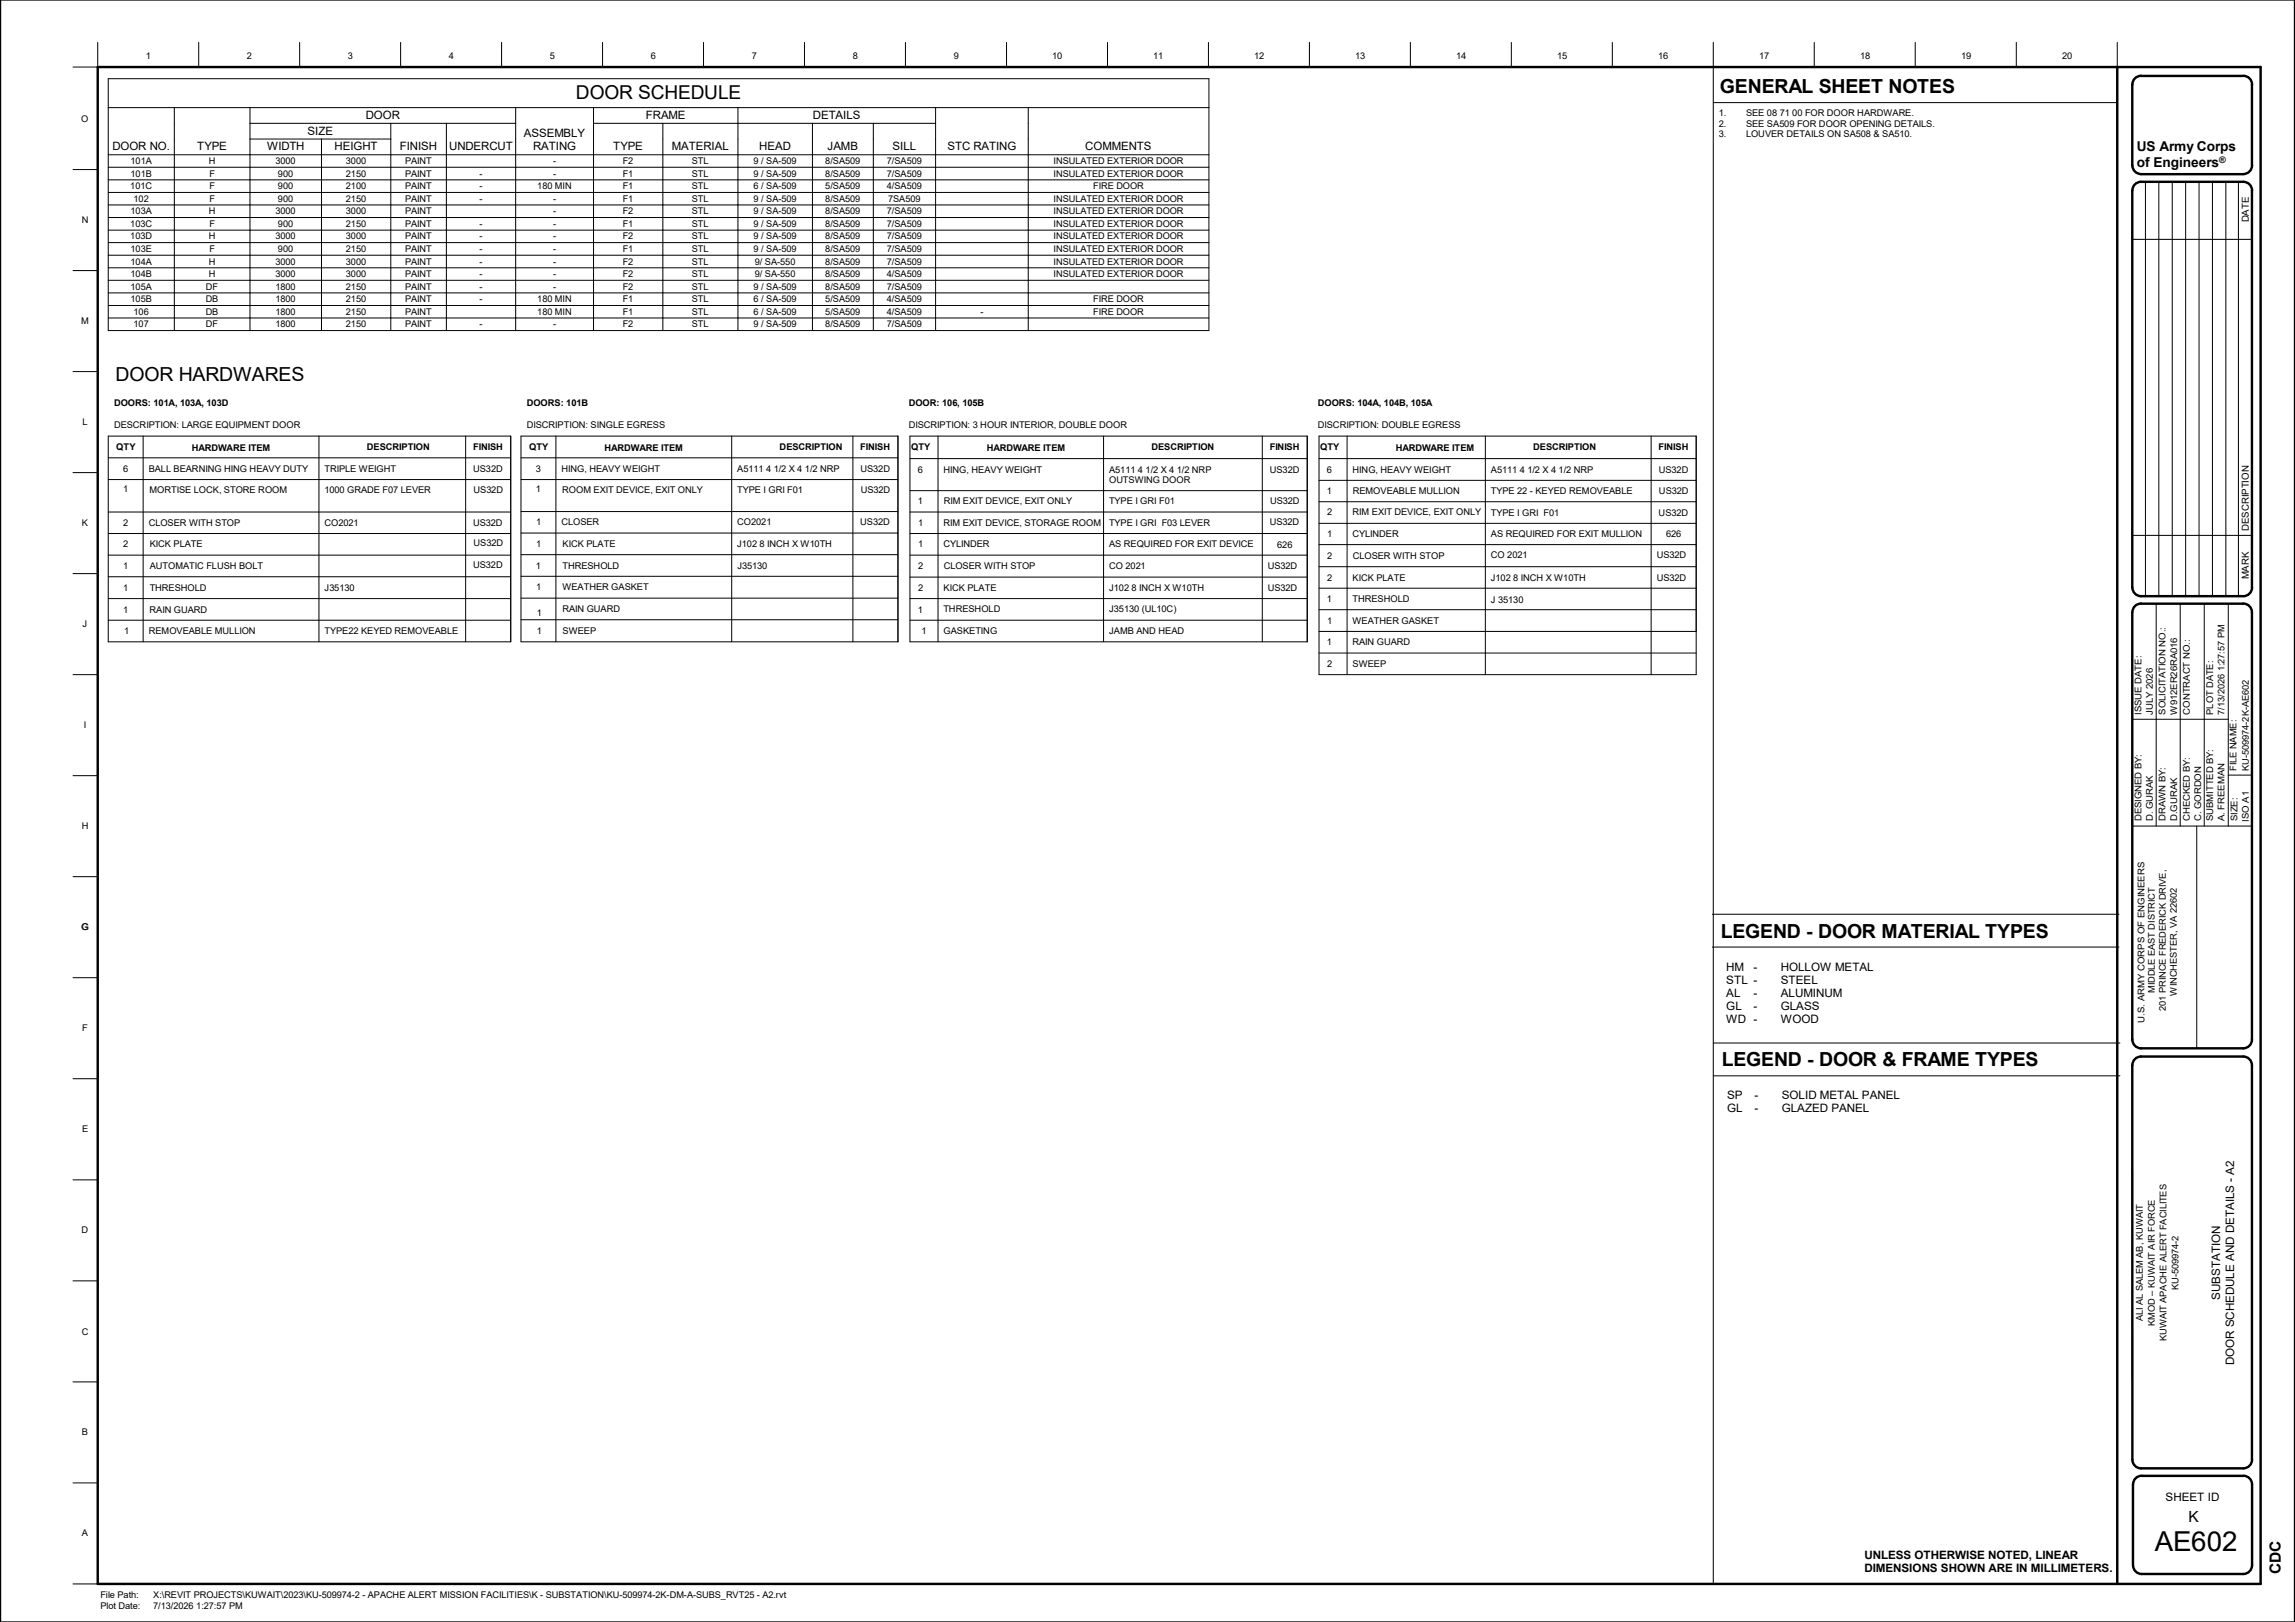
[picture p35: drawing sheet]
<svg xmlns="http://www.w3.org/2000/svg" width="841mm" height="594mm" viewBox="0 0 841 594" stroke-linecap="round" stroke-linejoin="round" font-family="sans-serif">
<defs><g id="words">
<text font-size="10.1" x="789.6" y="567.9">AE602</text>
<g font-size="7.1">
<text x="630.3" y="34.1">GENERAL SHEET NOTES</text>
<text x="42.3" y="139.7">DOOR HARDWARES</text>
<text x="630.6" y="343.4">LEGEND - DOOR MATERIAL TYPES</text>
<text x="630.9" y="390.6">LEGEND - DOOR &amp; FRAME TYPES</text>
</g>
<text font-size="7" x="211.1" y="36.4">DOOR SCHEDULE</text>
<g font-size="5.6">
<text x="802" y="557.4">K</text>
<text x="835.9" y="576.7" transform="rotate(-90 835.9 576.7)">CDC</text>
</g>
<g font-size="5">
<text x="783.1" y="55.5">US Army Corps</text>
<text x="783.1" y="61.3">of Engineers</text>
</g>
<g font-size="4.3">
<text x="813.6" y="476.1" transform="rotate(-90 813.6 476.1)">SUBSTATION</text>
<text x="818.7" y="500" transform="rotate(-90 818.7 500)">DOOR SCHEDULE AND DETAILS - A2</text>
</g>
<g font-size="4.2">
<text x="134" y="43.6">DOOR</text>
<text x="236.7" y="43.6">FRAME</text>
<text x="297.9" y="43.6">DETAILS</text>
<text x="112.7" y="49.4">SIZE</text>
<text x="192" y="50.3">ASSEMBLY</text>
<text x="41.2" y="55.1">DOOR NO.</text>
<text x="72.3" y="55.1">TYPE</text>
<text x="97.9" y="55.1">WIDTH</text>
<text x="122.6" y="55.1">HEIGHT</text>
<text x="146.5" y="55.1">FINISH</text>
<text x="164.6" y="55.1">UNDERCUT</text>
<text x="195.3" y="55">RATING</text>
<text x="224.7" y="55.1">TYPE</text>
<text x="246.2" y="55.1">MATERIAL</text>
<text x="278.3" y="55.1">HEAD</text>
<text x="303.3" y="55.1">JAMB</text>
<text x="327.1" y="55.1">SILL</text>
<text x="347.2" y="55.1">STC RATING</text>
<text x="397.7" y="55.1">COMMENTS</text>
<text x="632.6" y="355.6">HM</text>
<text x="642.6" y="355.6">-</text>
<text x="652.6" y="355.6">HOLLOW METAL</text>
<text x="632.6" y="365.2">AL</text>
<text x="632.6" y="360.4">STL</text>
<text x="642.6" y="360.4">-</text>
<text x="642.6" y="365.2">-</text>
<text x="652.6" y="365.2">ALUMINUM</text>
<text x="652.6" y="360.4">STEEL</text>
<text x="632.6" y="370">GL</text>
<text x="642.6" y="370">-</text>
<text x="652.6" y="370">GLASS</text>
<text x="632.6" y="374.7">WD</text>
<text x="642.6" y="374.7">-</text>
<text x="652.6" y="374.7">WOOD</text>
<text x="633" y="402.6">SP</text>
<text x="633" y="407.4">GL</text>
<text x="643" y="402.6">-</text>
<text x="643" y="407.4">-</text>
<text x="652.9" y="402.6">SOLID METAL PANEL</text>
<text x="652.9" y="407.4">GLAZED PANEL</text>
<text x="793.6" y="549.7">SHEET ID</text>
<text x="683.2" y="570.8">UNLESS OTHERWISE NOTED, LINEAR</text>
<text x="683.2" y="575.8">DIMENSIONS SHOWN ARE IN MILLIMETERS.</text>
</g>
<g font-size="3.5">
<text x="824.1" y="81.4" transform="rotate(-90 824.1 81.4)">DATE</text>
<text x="824.1" y="194.4" transform="rotate(-90 824.1 194.4)">DESCRIPTION</text>
<text x="824.1" y="212.2" transform="rotate(-90 824.1 212.2)">MARK</text>
</g>
<g font-size="3.4">
<text x="53.5" y="21.5">1</text>
<text x="90.5" y="21.5">2</text>
<text x="127.5" y="21.5">3</text>
<text x="164.5" y="21.5">4</text>
<text x="201.5" y="21.5">5</text>
<text x="238.5" y="21.5">6</text>
<text x="275.5" y="21.5">7</text>
<text x="312.5" y="21.5">8</text>
<text x="349.5" y="21.5">9</text>
<text x="385.6" y="21.5">10</text>
<text x="422.6" y="21.5">11</text>
<text x="459.6" y="21.5">12</text>
<text x="496.6" y="21.5">13</text>
<text x="533.7" y="21.5">14</text>
<text x="570.7" y="21.5">15</text>
<text x="607.7" y="21.5">16</text>
<text x="644.7" y="21.5">17</text>
<text x="681.7" y="21.5">18</text>
<text x="718.7" y="21.5">19</text>
<text x="755.7" y="21.5">20</text>
<text x="29.8" y="44.6">O</text>
<text x="629.9" y="42.6">1.</text>
<text x="629.9" y="46.4">2.</text>
<text x="639.9" y="42.6">SEE 08 71 00 FOR DOOR HARDWARE.</text>
<text x="639.9" y="46.4">SEE SA509 FOR DOOR OPENING DETAILS.</text>
<text x="629.9" y="50.2">3.</text>
<text x="639.9" y="50.2">LOUVER DETAILS ON SA508 &amp; SA510.</text>
<text x="47.8" y="60.1">101A</text>
<text x="47.8" y="64.7">101B</text>
<text x="76.5" y="60.1">H</text>
<text x="76.8" y="64.7">F</text>
<text x="100.9" y="60.1">3000</text>
<text x="101.9" y="64.7">900</text>
<text x="126.7" y="60.1">3000</text>
<text x="126.7" y="64.7">2150</text>
<text x="148.5" y="60.1">PAINT</text>
<text x="148.5" y="64.7">PAINT</text>
<text x="175.7" y="64.7">-</text>
<text x="202.7" y="60.1">-</text>
<text x="202.7" y="64.7">-</text>
<text x="228.2" y="60.1">F2</text>
<text x="228.2" y="64.7">F1</text>
<text x="253.6" y="60.1">STL</text>
<text x="253.6" y="64.7">STL</text>
<text x="276.1" y="60.1">9 / SA-509</text>
<text x="276.1" y="64.7">9 / SA-509</text>
<text x="302.4" y="60.1">8/SA509</text>
<text x="302.4" y="64.7">8/SA509</text>
<text x="325" y="60.1">7/SA509</text>
<text x="325" y="64.7">7/SA509</text>
<text x="386.1" y="60.1">INSULATED EXTERIOR DOOR</text>
<text x="386.1" y="64.7">INSULATED EXTERIOR DOOR</text>
<text x="47.8" y="69.3">101C</text>
<text x="76.8" y="69.3">F</text>
<text x="101.9" y="69.3">900</text>
<text x="126.7" y="69.3">2100</text>
<text x="148.5" y="69.3">PAINT</text>
<text x="175.7" y="69.3">-</text>
<text x="196.9" y="69.3">180 MIN</text>
<text x="228.2" y="69.3">F1</text>
<text x="253.6" y="69.3">STL</text>
<text x="276.1" y="69.3">6 / SA-509</text>
<text x="302.4" y="69.3">5/SA509</text>
<text x="325" y="69.3">4/SA509</text>
<text x="400.6" y="69.3">FIRE DOOR</text>
<text x="48.9" y="73.9">102</text>
<text x="76.8" y="73.9">F</text>
<text x="101.9" y="73.9">900</text>
<text x="126.7" y="73.9">2150</text>
<text x="148.5" y="73.9">PAINT</text>
<text x="175.7" y="73.9">-</text>
<text x="202.7" y="73.9">-</text>
<text x="228.2" y="73.9">F1</text>
<text x="253.6" y="73.9">STL</text>
<text x="276.1" y="73.9">9 / SA-509</text>
<text x="302.4" y="73.9">8/SA509</text>
<text x="325.5" y="73.9">7SA509</text>
<text x="386.1" y="73.9">INSULATED EXTERIOR DOOR</text>
<text x="29.9" y="81.6">N</text>
<text x="47.8" y="83.1">103C</text>
<text x="47.8" y="78.5">103A</text>
<text x="76.5" y="78.5">H</text>
<text x="76.8" y="83.1">F</text>
<text x="100.9" y="78.5">3000</text>
<text x="101.9" y="83.1">900</text>
<text x="126.7" y="78.5">3000</text>
<text x="126.7" y="83.1">2150</text>
<text x="148.5" y="78.5">PAINT</text>
<text x="148.5" y="83.1">PAINT</text>
<text x="175.7" y="83.1">-</text>
<text x="202.7" y="78.5">-</text>
<text x="202.7" y="83.1">-</text>
<text x="228.2" y="78.5">F2</text>
<text x="228.2" y="83.1">F1</text>
<text x="253.6" y="78.5">STL</text>
<text x="253.6" y="83.1">STL</text>
<text x="276.1" y="78.5">9 / SA-509</text>
<text x="276.1" y="83.1">9 / SA-509</text>
<text x="302.4" y="78.5">8/SA509</text>
<text x="302.4" y="83.1">8/SA509</text>
<text x="325" y="78.5">7/SA509</text>
<text x="325" y="83.1">7/SA509</text>
<text x="386.1" y="78.5">INSULATED EXTERIOR DOOR</text>
<text x="386.1" y="83.1">INSULATED EXTERIOR DOOR</text>
<text x="47.8" y="87.7">103D</text>
<text x="76.5" y="87.7">H</text>
<text x="100.9" y="87.7">3000</text>
<text x="126.7" y="87.7">3000</text>
<text x="148.5" y="87.7">PAINT</text>
<text x="175.7" y="87.7">-</text>
<text x="202.7" y="87.7">-</text>
<text x="228.2" y="87.7">F2</text>
<text x="253.6" y="87.7">STL</text>
<text x="276.1" y="87.7">9 / SA-509</text>
<text x="302.4" y="87.7">8/SA509</text>
<text x="325" y="87.7">7/SA509</text>
<text x="386.1" y="87.7">INSULATED EXTERIOR DOOR</text>
<text x="47.8" y="92.3">103E</text>
<text x="76.8" y="92.3">F</text>
<text x="101.9" y="92.3">900</text>
<text x="126.7" y="92.3">2150</text>
<text x="148.5" y="92.3">PAINT</text>
<text x="175.7" y="92.3">-</text>
<text x="202.7" y="92.3">-</text>
<text x="228.2" y="92.3">F1</text>
<text x="253.6" y="92.3">STL</text>
<text x="276.1" y="92.3">9 / SA-509</text>
<text x="302.4" y="92.3">8/SA509</text>
<text x="325" y="92.3">7/SA509</text>
<text x="386.1" y="92.3">INSULATED EXTERIOR DOOR</text>
<text x="47.8" y="96.9">104A</text>
<text x="47.8" y="101.5">104B</text>
<text x="76.5" y="101.5">H</text>
<text x="76.5" y="96.9">H</text>
<text x="100.9" y="96.9">3000</text>
<text x="100.9" y="101.5">3000</text>
<text x="126.7" y="96.9">3000</text>
<text x="126.7" y="101.5">3000</text>
<text x="148.5" y="96.9">PAINT</text>
<text x="148.5" y="101.5">PAINT</text>
<text x="175.7" y="96.9">-</text>
<text x="175.7" y="101.5">-</text>
<text x="202.7" y="96.9">-</text>
<text x="202.7" y="101.5">-</text>
<text x="228.2" y="96.9">F2</text>
<text x="228.2" y="101.5">F2</text>
<text x="253.6" y="96.9">STL</text>
<text x="253.6" y="101.5">STL</text>
<text x="276.6" y="96.9">9/ SA-550</text>
<text x="276.6" y="101.5">9/ SA-550</text>
<text x="302.4" y="96.9">8/SA509</text>
<text x="302.4" y="101.5">8/SA509</text>
<text x="325" y="96.9">7/SA509</text>
<text x="325" y="101.5">4/SA509</text>
<text x="386.1" y="96.9">INSULATED EXTERIOR DOOR</text>
<text x="386.1" y="101.5">INSULATED EXTERIOR DOOR</text>
<text x="47.8" y="106.1">105A</text>
<text x="75.5" y="106.1">DF</text>
<text x="100.9" y="106.1">1800</text>
<text x="126.7" y="106.1">2150</text>
<text x="148.5" y="106.1">PAINT</text>
<text x="175.7" y="106.1">-</text>
<text x="202.7" y="106.1">-</text>
<text x="228.2" y="106.1">F2</text>
<text x="253.6" y="106.1">STL</text>
<text x="276.1" y="106.1">9 / SA-509</text>
<text x="302.4" y="106.1">8/SA509</text>
<text x="325" y="106.1">7/SA509</text>
<text x="47.8" y="110.7">105B</text>
<text x="75.4" y="110.7">DB</text>
<text x="100.9" y="110.7">1800</text>
<text x="126.7" y="110.7">2150</text>
<text x="148.5" y="110.7">PAINT</text>
<text x="175.7" y="110.7">-</text>
<text x="196.9" y="110.7">180 MIN</text>
<text x="228.2" y="110.7">F1</text>
<text x="253.6" y="110.7">STL</text>
<text x="276.1" y="110.7">6 / SA-509</text>
<text x="302.4" y="110.7">5/SA509</text>
<text x="325" y="110.7">4/SA509</text>
<text x="400.6" y="110.7">FIRE DOOR</text>
<text x="29.8" y="118.6">M</text>
<text x="48.9" y="115.3">106</text>
<text x="48.9" y="119.9">107</text>
<text x="75.4" y="115.3">DB</text>
<text x="75.5" y="119.9">DF</text>
<text x="100.9" y="115.3">1800</text>
<text x="100.9" y="119.9">1800</text>
<text x="126.7" y="115.3">2150</text>
<text x="126.7" y="119.9">2150</text>
<text x="148.5" y="115.3">PAINT</text>
<text x="148.5" y="119.9">PAINT</text>
<text x="175.7" y="119.9">-</text>
<text x="196.9" y="115.3">180 MIN</text>
<text x="202.7" y="119.9">-</text>
<text x="228.2" y="115.3">F1</text>
<text x="228.2" y="119.9">F2</text>
<text x="253.6" y="119.9">STL</text>
<text x="253.6" y="115.3">STL</text>
<text x="276.1" y="119.9">9 / SA-509</text>
<text x="276.1" y="115.3">6 / SA-509</text>
<text x="302.4" y="115.3">5/SA509</text>
<text x="302.4" y="119.9">8/SA509</text>
<text x="325" y="119.9">7/SA509</text>
<text x="325" y="115.3">4/SA509</text>
<text x="359.3" y="115.3">-</text>
<text x="400.6" y="115.3">FIRE DOOR</text>
<text x="41.8" y="148.8">DOORS: 101A, 103A, 103D</text>
<text x="193" y="148.8">DOORS: 101B</text>
<text x="333" y="148.8">DOOR: 106, 105B</text>
<text x="482.9" y="148.8">DOORS: 104A, 104B, 105A</text>
<text x="30.2" y="155.6">L</text>
<text x="41.8" y="156.8">DESCRIPTION: LARGE EQUIPMENT DOOR</text>
<text x="193" y="156.8">DISCRIPTION: SINGLE EGRESS</text>
<text x="333" y="156.8">DISCRIPTION: 3 HOUR INTERIOR, DOUBLE DOOR</text>
<text x="482.9" y="156.8">DISCRIPTION: DOUBLE EGRESS</text>
<text x="42.6" y="164.9">QTY</text>
<text x="70.3" y="165">HARDWARE ITEM</text>
<text x="134.5" y="165">DESCRIPTION</text>
<text x="173.4" y="165">FINISH</text>
<text x="193.9" y="164.9">QTY</text>
<text x="221.6" y="165">HARDWARE ITEM</text>
<text x="285.7" y="165">DESCRIPTION</text>
<text x="315.3" y="165">FINISH</text>
<text x="333.9" y="164.9">QTY</text>
<text x="361.6" y="165">HARDWARE ITEM</text>
<text x="422" y="165">DESCRIPTION</text>
<text x="465.3" y="165">FINISH</text>
<text x="483.8" y="164.9">QTY</text>
<text x="511.5" y="165">HARDWARE ITEM</text>
<text x="561.9" y="165">DESCRIPTION</text>
<text x="607.8" y="165">FINISH</text>
<text x="45.1" y="172.8">6</text>
<text x="54.5" y="172.8">BALL BEARNING HING HEAVY DUTY</text>
<text x="118.9" y="172.8">TRIPLE WEIGHT</text>
<text x="173.4" y="172.8">US32D</text>
<text x="196.3" y="172.8">3</text>
<text x="205.7" y="172.8">HING, HEAVY WEIGHT</text>
<text x="270.2" y="172.8">A5111 4 1/2 X 4 1/2 NRP</text>
<text x="315.3" y="172.8">US32D</text>
<text x="336.4" y="173.1">6</text>
<text x="345.8" y="173.1">HING, HEAVY WEIGHT</text>
<text x="406.4" y="173.1">A5111 4 1/2 X 4 1/2 NRP</text>
<text x="465.3" y="173.1">US32D</text>
<text x="486.3" y="173.1">6</text>
<text x="495.7" y="173.1">HING, HEAVY WEIGHT</text>
<text x="546.4" y="173.1">A5111 4 1/2 X 4 1/2 NRP</text>
<text x="607.9" y="173.1">US32D</text>
<text x="406.4" y="177">OUTSWING DOOR</text>
<text x="45.1" y="180.3">1</text>
<text x="54.8" y="180.7">MORTISE LOCK, STORE ROOM</text>
<text x="118.9" y="180.6">1000 GRADE F07 LEVER</text>
<text x="173.5" y="180.7">US32D</text>
<text x="196.3" y="180.3">1</text>
<text x="206" y="180.7">ROOM EXIT DEVICE, EXIT ONLY</text>
<text x="270.2" y="180.6">TYPE I GRI F01</text>
<text x="315.4" y="180.7">US32D</text>
<text x="336.3" y="184.7">1</text>
<text x="345.8" y="184.7">RIM EXIT DEVICE, EXIT ONLY</text>
<text x="406.4" y="184.7">TYPE I GRI F01</text>
<text x="465.4" y="184.7">US32D</text>
<text x="486.2" y="181">1</text>
<text x="495.7" y="180.9">REMOVEABLE MULLION</text>
<text x="546.4" y="181">TYPE 22 -</text>
<text x="562.7" y="181">KEYED REMOVEABLE</text>
<text x="607.9" y="181">US32D</text>
<text x="486.3" y="188.8">2</text>
<text x="495.7" y="188.8">RIM EXIT DEVICE, EXIT ONLY</text>
<text x="546.4" y="188.8">TYPE I GRI F01</text>
<text x="607.8" y="188.8">US32D</text>
<text x="30" y="192.6">K</text>
<text x="45.1" y="192.6">2</text>
<text x="54.5" y="192.6">CLOSER WITH STOP</text>
<text x="118.9" y="192.6">CO2021</text>
<text x="173.4" y="192.6">US32D</text>
<text x="196.4" y="192.4">1</text>
<text x="205.7" y="192.4">CLOSER</text>
<text x="270.2" y="192.4">CO2021</text>
<text x="315.3" y="192.4">US32D</text>
<text x="336.4" y="192.6">1</text>
<text x="345.8" y="192.6">RIM EXIT DEVICE, STORAGE ROOM</text>
<text x="406.4" y="192.6">TYPE I GRI F03 LEVER</text>
<text x="465.3" y="192.3">US32D</text>
<text x="486.3" y="196.8">1</text>
<text x="495.6" y="196.7">CYLINDER</text>
<text x="546.4" y="196.7">AS REQUIRED FOR EXIT MULLION</text>
<text x="610.6" y="196.8">626</text>
<text x="45.2" y="200.5">2</text>
<text x="54.9" y="200.4">KICK PLATE</text>
<text x="173.5" y="200.1">US32D</text>
<text x="196.4" y="200.4">1</text>
<text x="206.2" y="200.3">KICK PLATE</text>
<text x="270.2" y="200.3">J102 8 INCH X W10TH</text>
<text x="336.4" y="200.5">1</text>
<text x="345.7" y="200.4">CYLINDER</text>
<text x="406.4" y="200.4">AS REQUIRED FOR EXIT DEVICE</text>
<text x="468" y="200.5">626</text>
<text x="45.1" y="208.4">1</text>
<text x="54.9" y="208.4">AUTOMATIC FLUSH BOLT</text>
<text x="173.4" y="208.1">US32D</text>
<text x="196.4" y="208.2">1</text>
<text x="206.1" y="208.3">THRESHOLD</text>
<text x="270.2" y="208.3">J35130</text>
<text x="336.4" y="208.5">2</text>
<text x="345.8" y="208.4">CLOSER WITH STOP</text>
<text x="406.4" y="208.4">CO 2021</text>
<text x="464.6" y="208.4">US32D</text>
<text x="486.3" y="204.7">2</text>
<text x="495.7" y="204.6">CLOSER WITH STOP</text>
<text x="546.4" y="204.5">CO 2021</text>
<text x="607.1" y="204.6">US32D</text>
<text x="486.3" y="212.6">2</text>
<text x="495.7" y="212.6">KICK PLATE</text>
<text x="546.4" y="212.6">J102 8 INCH X W10TH</text>
<text x="607.1" y="212.6">US32D</text>
<text x="45.2" y="216.4">1</text>
<text x="54.9" y="216.3">THRESHOLD</text>
<text x="119" y="216.4">J35130</text>
<text x="196.4" y="216.2">1</text>
<text x="206.1" y="216.2">WEATHER GASKET</text>
<text x="336.4" y="216.5">2</text>
<text x="345.8" y="216.5">KICK PLATE</text>
<text x="406.5" y="216.5">J102 8 INCH X W10TH</text>
<text x="464.6" y="216.5">US32D</text>
<text x="486.3" y="220.5">1</text>
<text x="495.6" y="220.3">THRESHOLD</text>
<text x="546.4" y="220.7">J 35130</text>
<text x="45.1" y="224.4">1</text>
<text x="54.8" y="224.4">RAIN GUARD</text>
<text x="196.8" y="225.8">1</text>
<text x="206.1" y="224.2">RAIN GUARD</text>
<text x="336.4" y="224.4">1</text>
<text x="345.7" y="224.2">THRESHOLD</text>
<text x="406.5" y="224.3">J35130 (UL10C)</text>
<text x="30.3" y="229.6">J</text>
<text x="45.5" y="232.2">1</text>
<text x="54.5" y="232.2">REMOVEABLE MULLION</text>
<text x="119" y="232.2">TYPE22 KEYED REMOVEABLE</text>
<text x="196.7" y="232">1</text>
<text x="206.2" y="232.2">SWEEP</text>
<text x="337.7" y="232.2">1</text>
<text x="345.8" y="232.2">GASKETING</text>
<text x="406.5" y="232.4">JAMB AND HEAD</text>
<text x="486.3" y="228.4">1</text>
<text x="495.7" y="228.4">WEATHER GASKET</text>
<text x="486.3" y="236.4">1</text>
<text x="495.6" y="236.2">RAIN GUARD</text>
<text x="486.3" y="244.3">2</text>
<text x="495.7" y="244.3">SWEEP</text>
<text x="784.8" y="261.7" transform="rotate(-90 784.8 261.7)">ISSUE DATE:</text>
<text x="788.9" y="261.7" transform="rotate(-90 788.9 261.7)">JULY 2026</text>
<text x="793.6" y="261.7" transform="rotate(-90 793.6 261.7)">SOLICITATION NO.:</text>
<text x="797.8" y="261.7" transform="rotate(-90 797.8 261.7)">W912ER26RA016</text>
<text x="802.4" y="261.7" transform="rotate(-90 802.4 261.7)">CONTRACT NO.:</text>
<text x="811.1" y="261.7" transform="rotate(-90 811.1 261.7)">PLOT DATE:</text>
<text x="815.2" y="261.7" transform="rotate(-90 815.2 261.7)">7/13/2026 1:27:57 PM</text>
<text x="30.7" y="266.6">I</text>
<text x="819.6" y="282.3" transform="rotate(-90 819.6 282.3)">FILE NAME:</text>
<text x="824.1" y="282.3" transform="rotate(-90 824.1 282.3)">KU-509974-2K-AE602</text>
<text x="29.9" y="303.6">H</text>
<text x="784.8" y="300.8" transform="rotate(-90 784.8 300.8)">DESIGNED BY:</text>
<text x="788.9" y="300.8" transform="rotate(-90 788.9 300.8)">D. GURAK</text>
<text x="793.6" y="300.8" transform="rotate(-90 793.6 300.8)">DRAWN BY:</text>
<text x="797.8" y="300.8" transform="rotate(-90 797.8 300.8)">D.GURAK</text>
<text x="802.4" y="300.8" transform="rotate(-90 802.4 300.8)">CHECKED BY:</text>
<text x="806.6" y="300.8" transform="rotate(-90 806.6 300.8)">C. GORDON</text>
<text x="811.1" y="300.8" transform="rotate(-90 811.1 300.8)">SUBMITTED BY:</text>
<text x="815.2" y="300.8" transform="rotate(-90 815.2 300.8)">A. FREEMAN</text>
<text x="820" y="300.8" transform="rotate(-90 820 300.8)">SIZE:</text>
<text x="824.1" y="300.9" transform="rotate(-90 824.1 300.9)">ISO A1</text>
<text x="29.8" y="340.6">G</text>
<text x="789.7" y="363.8" transform="rotate(-90 789.7 363.8)">MIDDLE EAST DISTRICT</text>
<text x="797.7" y="364.6" transform="rotate(-90 797.7 364.6)">WINCHESTER, VA 22602</text>
<text x="793.7" y="370.2" transform="rotate(-90 793.7 370.2)">201 PRINCE FREDERICK DRIVE,</text>
<text x="30.1" y="377.6">F</text>
<text x="785.8" y="374.5" transform="rotate(-90 785.8 374.5)">U.S. ARMY CORPS OF ENGINEERS</text>
<text x="30.1" y="414.7">E</text>
<text x="29.9" y="451.7">D</text>
<text x="798.3" y="472.5" transform="rotate(-90 798.3 472.5)">KU-509974-2</text>
<text x="785.2" y="483.9" transform="rotate(-90 785.2 483.9)">ALI AL SALEM AB, KUWAIT</text>
<text x="789.7" y="485.6" transform="rotate(-90 789.7 485.6)">KMOD – KUWAIT AIR FORCE</text>
<text x="29.9" y="488.8">C</text>
<text x="794" y="491.3" transform="rotate(-90 794 491.3)">KUWAIT APACHE ALERT FACILITES</text>
<text x="30" y="525.7">B</text>
<text x="30" y="562.7">A</text>
<text x="36.8" y="585.4">File Path:</text>
<text x="56.1" y="585.4">X:\REVIT PROJECTS\KUWAIT\2023\KU-509974-2 - APACHE ALERT MISSION FACILITIES\K - SUBSTATION\KU-509974-2K-DM-A-SUBS_RVT25 - A2.rvt</text>
<text x="36.8" y="589.5">Plot Date:</text>
<text x="56.1" y="589.5">7/13/2026 1:27:57 PM</text>
</g>
<text font-size="3.3" x="813.3" y="59.8">®</text>
</g></defs>
<g fill="none" stroke="#000" stroke-width=".37">
<path d="M39.7 159.7h147.5v75.4h-147.5zM52.5 159.7v75.4M116.9 159.7v75.4M170.6 159.7v75.4M190.9 159.7h138.2v75.4h-138.2zM203.7 159.7v75.4M268.1 159.7v75.4M312.5 159.7v75.4M333.5 159.7h145.5v75.4h-145.5zM343.7 159.7v75.4M404.4 159.7v75.4M462.6 159.7v75.4"/>
<path d="M483.4 159.7h138.2v87.4h-138.2zM493.6 159.7v87.4M544.3 159.7v87.4M605.1 159.7v87.4M39.7 167.7h147.5M39.7 175.6h147.5M190.9 167.7h138.2M190.9 175.6h138.2M333.5 168h145.5M333.5 179.7h145.5M483.4 168h138.2M483.4 175.9h138.2"/>
<path d="M39.7 187.5h147.5M39.7 195.4h147.5M190.9 187.4h138.2M190.9 195.2h138.2M333.5 187.5h145.5M333.5 195.4h145.5M483.4 183.8h138.2M483.4 191.7h138.2M483.4 199.5h138.2M39.7 203.3h147.5M39.7 211.2h147.5M39.7 219.2h147.5"/>
<path d="M190.9 203.2h138.2M190.9 211.1h138.2M190.9 219.1h138.2M333.5 203.3h145.5M333.5 219.2h145.5M333.5 211.4h145.5M483.4 207.6h138.2M483.4 215.4h138.2M39.7 227.2h147.5M190.9 227h138.2M333.5 227.2h145.5M483.4 223.3h138.2"/>
<path d="M483.4 231.3h138.2M483.4 239.2h138.2"/>
</g>
<g fill="#fff">
<path d="M633 398.8h6.9v4.8h-6.9z"/>
<path d="M643 398.8h1.4v4.8h-1.4z"/>
<path d="M652.9 398.8h43.4v4.8h-43.4z"/>
<path d="M633 403.6h6.9v4.7h-6.9z"/>
<path d="M643 403.6h1.4v4.7h-1.4z"/>
<path d="M652.9 403.6h32.2v4.7h-32.2z"/>
<path d="M632.6 351.8h6.6v4.8h-6.6z"/>
<path d="M642.6 351.8h1.4v4.8h-1.4z"/>
<path d="M652.6 351.8h34v4.8h-34z"/>
<path d="M632.6 356.6h7.9v4.8h-7.9z"/>
<path d="M642.6 356.6h1.4v4.8h-1.4z"/>
<path d="M652.6 356.6h13.6v4.8h-13.6z"/>
<path d="M632.6 361.4h5.2v4.7h-5.2z"/>
<path d="M642.6 361.4h1.4v4.7h-1.4z"/>
<path d="M652.6 361.4h22.6v4.7h-22.6z"/>
<path d="M632.6 366.1h5.7v4.8h-5.7z"/>
<path d="M642.6 366.1h1.4v4.8h-1.4z"/>
<path d="M652.6 366.1h14.2v4.8h-14.2z"/>
<path d="M632.6 370.9h7.3v4.8h-7.3z"/>
<path d="M642.6 370.9h1.4v4.8h-1.4z"/>
<path d="M652.6 370.9h13.9v4.8h-13.9z"/>
<path d="M70.3 161.8h28.8v4h-28.8z"/>
<path d="M42.6 161.8h7.9v3.9h-7.9z"/>
<path d="M134.5 161.8h23v4h-23z"/>
<path d="M173.4 161.8h10.9v4h-10.9z"/>
<path d="M45.1 169.8h1.8v3.8h-1.8z"/>
<path d="M118.9 169.8h26.2v3.9h-26.2z"/>
<path d="M173.4 169.8h10.8v3.8h-10.8z"/>
<path d="M118.9 177.6h39v3.8h-39z"/>
<path d="M173.5 177.6h10.9v3.9h-10.9z"/>
<path d="M45.1 177.3h1.8v3.8h-1.8z"/>
<path d="M118.9 189.5h12.5v3.9h-12.5z"/>
<path d="M173.4 189.5h10.8v3.9h-10.8z"/>
<path d="M45.1 189.5h1.9v3.9h-1.9z"/>
<path d="M173.5 197h10.9v3.9h-10.9z"/>
<path d="M45.1 205.4h1.9v3.8h-1.9z"/>
<path d="M173.4 205h10.8v3.9h-10.8z"/>
<path d="M45.2 213.4h1.8v3.8h-1.8z"/>
<path d="M119 213.4h10.9v3.8h-10.9z"/>
<path d="M45.1 221.3h1.9v3.9h-1.9z"/>
<path d="M45.5 229.2h1.8v3.8h-1.8z"/>
<path d="M119 229.2h48.9v3.8h-48.9z"/>
<path d="M54.5 169.8h58.4v3.8h-58.4z"/>
<path d="M54.8 177.7h50.4v3.8h-50.4z"/>
<path d="M54.9 213.3h20.8v3.8h-20.8z"/>
<path d="M54.5 229.2h39.2v3.8h-39.2z"/>
<path d="M54.8 221.3h21.2v3.9h-21.2z"/>
<path d="M54.5 189.5h33.6v3.9h-33.6z"/>
<path d="M54.9 205.4h41.5v3.8h-41.5z"/>
<path d="M41.8 153.7h68.3v3.9h-68.3z"/>
<path d="M45.2 197.4h1.8v3.9h-1.8z"/>
<path d="M41.8 145.7h41.9v3.9h-41.9z"/>
<path d="M54.9 197.4h19.4v3.9h-19.4z"/>
<path d="M482.9 153.7h52.4v3.9h-52.4z"/>
<path d="M482.9 145.7h42v3.9h-42z"/>
<path d="M221.6 161.8h28.7v4h-28.7z"/>
<path d="M193.9 161.8h7.8v3.9h-7.8z"/>
<path d="M285.7 161.8h23v4h-23z"/>
<path d="M315.3 161.8h10.9v4h-10.9z"/>
<path d="M196.3 169.8h1.9v3.8h-1.9z"/>
<path d="M270.2 169.8h37.5v3.9h-37.5z"/>
<path d="M315.3 169.8h10.8v3.8h-10.8z"/>
<path d="M270.2 177.6h24.1v3.8h-24.1z"/>
<path d="M315.4 177.6h10.9v3.9h-10.9z"/>
<path d="M196.3 177.3h1.9v3.8h-1.9z"/>
<path d="M270.2 189.4h12.5v3.9h-12.5z"/>
<path d="M315.3 189.4h10.8v3.9h-10.8z"/>
<path d="M196.4 189.4h1.9v3.8h-1.9z"/>
<path d="M196.4 205.2h1.8v3.8h-1.8z"/>
<path d="M196.4 213.2h1.9v3.8h-1.9z"/>
<path d="M196.8 222.7h1.8v3.9h-1.8z"/>
<path d="M196.7 229h1.9v3.8h-1.9z"/>
<path d="M205.7 169.8h36.2v3.8h-36.2z"/>
<path d="M206 177.7h51.6v3.8h-51.6z"/>
<path d="M206.1 213.1h31.6v3.9h-31.6z"/>
<path d="M206.2 229.2h12.3v3.8h-12.3z"/>
<path d="M206.1 221.1h21.1v3.9h-21.1z"/>
<path d="M205.7 189.4h14.9v3.8h-14.9z"/>
<path d="M206.1 205.2h20.8v3.9h-20.8z"/>
<path d="M193 153.7h50.8v3.9h-50.8z"/>
<path d="M196.4 197.3h1.9v3.9h-1.9z"/>
<path d="M193 145.7h22.5v3.9h-22.5z"/>
<path d="M206.2 197.2h19.4v3.9h-19.4z"/>
<path d="M270.2 197.3h34.7v3.8h-34.7z"/>
<path d="M270.2 205.3h11v3.8h-11z"/>
<path d="M511.5 161.8h28.8v4h-28.8z"/>
<path d="M483.8 161.8h7.8v3.9h-7.8z"/>
<path d="M561.9 161.8h23v4h-23z"/>
<path d="M607.8 161.8h10.9v4h-10.9z"/>
<path d="M486.3 170.1h1.8v3.8h-1.8z"/>
<path d="M607.9 170.1h10.8v3.8h-10.8z"/>
<path d="M607.9 177.9h10.9v3.9h-10.9z"/>
<path d="M486.2 177.9h1.9v3.9h-1.9z"/>
<path d="M546.4 185.8h25v3.9h-25z"/>
<path d="M607.8 185.8h10.9v3.9h-10.9z"/>
<path d="M486.3 185.8h1.9v3.8h-1.9z"/>
<path d="M610.6 193.7h5.6v3.9h-5.6z"/>
<path d="M486.3 201.7h1.9v3.8h-1.9z"/>
<path d="M607.1 201.5h10.8v3.9h-10.8z"/>
<path d="M486.3 209.6h1.9v3.8h-1.9z"/>
<path d="M486.3 217.5h1.8v3.8h-1.8z"/>
<path d="M486.3 225.4h1.9v3.8h-1.9z"/>
<path d="M546.4 217.6h11.8v3.9h-11.8z"/>
<path d="M495.7 170.1h36.1v3.8h-36.1z"/>
<path d="M495.7 225.4h31.6v3.8h-31.6z"/>
<path d="M495.7 185.8h47.1v3.8h-47.1z"/>
<path d="M495.7 201.5h33.6v3.9h-33.6z"/>
<path d="M486.3 193.7h1.9v3.9h-1.9z"/>
<path d="M495.6 193.6h17v3.9h-17z"/>
<path d="M546.4 170.1h38.4v3.8h-38.4z"/>
<path d="M495.7 177.9h39.2v3.8h-39.2z"/>
<path d="M546.4 177.9h14.3v3.9h-14.3z"/>
<path d="M560.7 177.9h1.1v3.9h-1.1z"/>
<path d="M562.7 177.9h35.6v3.9h-35.6z"/>
<path d="M495.6 217.3h20.9v3.8h-20.9z"/>
<path d="M495.7 209.6h19.4v3.8h-19.4z"/>
<path d="M546.4 193.7h55.4v3.8h-55.4z"/>
<path d="M546.4 201.5h13.4v3.8h-13.4z"/>
<path d="M607.1 209.6h10.8v3.8h-10.8z"/>
<path d="M486.3 233.3h1.8v3.9h-1.8z"/>
<path d="M486.3 241.2h1.9v3.9h-1.9z"/>
<path d="M495.7 241.2h12.3v3.9h-12.3z"/>
<path d="M495.6 233.1h21.2v3.9h-21.2z"/>
<path d="M546.4 209.6h34.7v3.8h-34.7z"/>
<path d="M361.6 161.8h28.8v4h-28.8z"/>
<path d="M333.9 161.8h7.8v3.9h-7.8z"/>
<path d="M422 161.8h23v4h-23z"/>
<path d="M465.3 161.8h10.9v4h-10.9z"/>
<path d="M336.4 170.1h1.8v3.8h-1.8z"/>
<path d="M465.3 170.1h10.9v3.8h-10.9z"/>
<path d="M465.4 181.7h10.8v3.8h-10.8z"/>
<path d="M336.3 181.7h1.9v3.8h-1.9z"/>
<path d="M406.4 189.5h37v3.9h-37z"/>
<path d="M465.3 189.2h10.8v3.9h-10.8z"/>
<path d="M336.4 189.5h1.9v3.9h-1.9z"/>
<path d="M468 197.5h5.6v3.8h-5.6z"/>
<path d="M336.4 205.5h1.9v3.8h-1.9z"/>
<path d="M464.6 205.4h10.8v3.8h-10.8z"/>
<path d="M336.4 213.4h1.9v3.9h-1.9z"/>
<path d="M406.5 213.4h34.7v3.9h-34.7z"/>
<path d="M336.4 221.3h1.8v3.9h-1.8z"/>
<path d="M337.7 229.2h1.9v3.8h-1.9z"/>
<path d="M406.5 229.3h27.5v3.9h-27.5z"/>
<path d="M345.8 170.1h36.1v3.8h-36.1z"/>
<path d="M345.8 229.2h19.6v3.8h-19.6z"/>
<path d="M345.8 189.5h57.7v3.9h-57.7z"/>
<path d="M345.8 205.4h33.6v3.8h-33.6z"/>
<path d="M333 153.7h80v3.9h-80z"/>
<path d="M336.4 197.4h1.9v3.9h-1.9z"/>
<path d="M333 145.7h27.7v3.9h-27.7z"/>
<path d="M345.7 197.4h17v3.9h-17z"/>
<path d="M406.4 170.1h38.5v3.8h-38.5z"/>
<path d="M406.4 173.9h29.8v3.8h-29.8z"/>
<path d="M345.8 181.7h47.1v3.8h-47.1z"/>
<path d="M406.4 181.7h24.1v3.8h-24.1z"/>
<path d="M345.7 221.1h20.9v3.9h-20.9z"/>
<path d="M345.8 213.4h19.4v3.9h-19.4z"/>
<path d="M406.4 197.4h53v3.9h-53z"/>
<path d="M406.4 205.3h13.5v3.9h-13.5z"/>
<path d="M464.6 213.4h10.8v3.9h-10.8z"/>
<path d="M406.5 221.3h24.6v3.8h-24.6z"/>
</g>
<g fill="none" stroke="#000" stroke-width=".37">
<path d="M35.8 15.5v9.1h-9M72.8 15.5v9.1M109.8 15.5v9.1M146.8 15.5v9.1M183.8 15.5v9.1M220.8 15.5v9.1M257.8 15.5v9.1M294.8 15.5v9.1M331.8 15.5v9.1M368.9 15.5v9.1M405.8 15.5v9.1M442.8 15.5v9.1"/>
<path d="M479.8 15.5v9.1M516.8 15.5v9.1M553.8 15.5v9.1M590.8 15.5v9.1M627.8 15.5v564.6M664.8 15.5v9.1M701.8 15.5v9.1M738.9 15.5v9.1M775.9 15.5v9.1M39.7 28.8h403.3v92.3h-403.3zM39.7 39.4h403.3M63.9 39.4v81.7"/>
<path d="M91.6 39.4v81.7M189 39.4v81.7M217.5 39.4v81.7M270.4 39.4v81.7M342.9 39.4v81.7M376.8 39.4v81.7M627.8 37.6h148.1M39.7 56.7h403.3M91.6 50.9h51.6M91.6 45.2h97.4M117.8 50.9v70.2M143.2 45.2v75.9"/>
<path d="M163.6 45.2v75.9M217.5 45.2h125.4M242.9 45.2v75.9M297.7 45.2v75.9M320 45.2v75.9M26.8 62.1h9M39.7 79.7h403.3M39.7 75.1h403.3M39.7 70.5h403.3M39.7 65.9h403.3M39.7 61.3h403.3M786.2 66.6v151.8"/>
<path d="M791.1 66.6v151.8M796 66.6v151.8M800.9 66.6v151.8M805.9 66.6v151.8M810.8 66.6v151.8M815.7 66.6v151.8M820.3 66.6v151.8M26.8 99.1h9M39.7 98.1h403.3M39.7 93.5h403.3M39.7 88.9h403.3M39.7 84.3h403.3"/>
<path d="M781.4 87.7h43.8M39.7 116.5h403.3M39.7 111.9h403.3M39.7 107.3h403.3M39.7 102.7h403.3M26.8 136.1h9M26.8 173.1h9M781.4 196.1h43.8M26.8 210.1h9M790.2 221.1v81.5M799 221.1v81.5M807.8 221.1v81.5"/>
<path d="M816.6 221.1v81.5M26.8 247.1h9M781.4 263.4h35.2M26.8 284.1h9M816.6 283.9h8.6M781.4 302.6h43.8M805 302.6v81.4M26.8 321.1h9M627.5 334.9h149M26.8 358.1h9M627.5 346.9h149M26.8 395.1h9"/>
<path d="M627.8 382h149.1M627.8 394h149.1M26.8 432.1h9M26.8 469.1h9M26.8 506.1h9M26.8 543.1h9M26.8 580.1h9"/>
</g>
<g fill="none" stroke="#000" stroke-width=".89">
<path d="M0 0v594.1M841 0v594.1M35.8 24.6h792.6v555.5h-792.6zM775.9 24.6v555.5M781.4 31v29.6M784.6 27.8h37.5M784.6 27.8a3.1 3.1 0 0 0-3.2 3.1M822.1 27.8a3.2 3.2 0 0 1 3.2 3.1l-.1 29.7M781.4 69.8v145.4M781.4 60.6a3.2 3.2 0 0 0 3.2 3.2h37.5M822.1 66.6h-37.5a3.1 3.1 0 0 0-3.2 3.2M822.1 66.6a3.2 3.2 0 0 1 3.2 3.2"/>
<path d="M825.2 69.8l.1 145.4a3.2 3.2 0 0 1-3.2 3.2M825.3 60.6a3.2 3.2 0 0 1-3.2 3.2M781.4 215.2a3.2 3.2 0 0 0 3.2 3.2h37.5M781.4 224.3v156.5M781.4 224.2a3.1 3.1 0 0 1 3.2-3.1h37.5a3.1 3.1 0 0 1 3.1 3.1v156.6a3.2 3.2 0 0 1-3.1 3.2h-37.5a3.2 3.2 0 0 1-3.2-3.2M781.4 390.1v144.5a3.2 3.2 0 0 0 3.2 3.2h37.5M781.4 390.1a3.1 3.1 0 0 1 3.2-3.1h37.5a3.2 3.2 0 0 1 3.1 3.1v144.5a3.1 3.1 0 0 1-3.1 3.2M784.8 540.6l37.3-.1a3.2 3.2 0 0 1 3.2 3.2v29.6a3.2 3.2 0 0 1-3.2 3.2h-37.3M784.9 540.5a3.1 3.1 0 0 0-3.2 3.2l-.1 29.6a3.2 3.2 0 0 0 3.3 3.2"/>
</g>
<g fill="#fff">
<path d="M629.9 39.5h3.7v3.9h-3.7z"/>
<path d="M639.9 39.5h61.5v3.9h-61.5z"/>
<path d="M629.9 43.4h2.8v3.8h-2.8z"/>
<path d="M639.9 43.4h69.2v3.8h-69.2z"/>
<path d="M629.9 47.2h2.8v3.9h-2.8z"/>
<path d="M639.9 47.2h60.8v3.9h-60.8z"/>
</g>
<use href="#words"/>
</svg>
